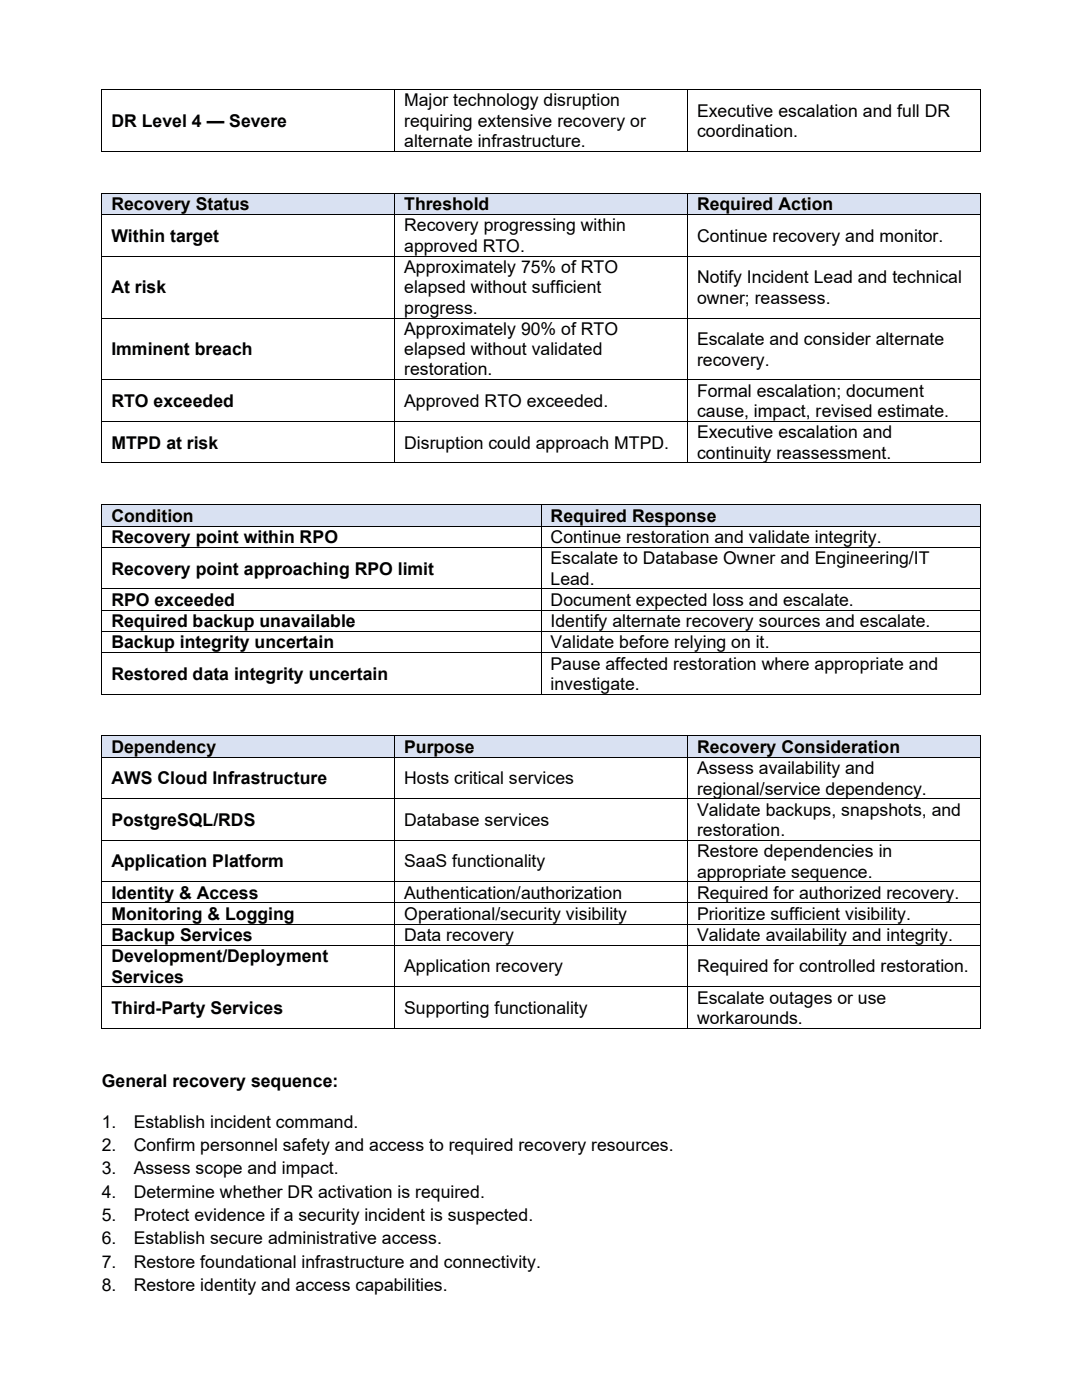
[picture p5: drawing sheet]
<svg xmlns="http://www.w3.org/2000/svg" width="216mm" height="279mm" viewBox="0 0 216 279" stroke-linecap="round" stroke-linejoin="round" font-family="sans-serif">
<defs><g id="words">
<g font-size="3.5">
<text x="80.7" y="21.3">Major technology disruption</text>
<text x="139.1" y="23.3">Executive escalation and full DR</text>
<text x="22.2" y="25.3">DR Level 4 — Severe</text>
<text x="80.7" y="25.3">requiring extensive recovery or</text>
<text x="80.7" y="29.4">alternate infrastructure.</text>
<text x="139.1" y="27.3">coordination.</text>
<text x="22.2" y="42">Recovery Status</text>
<text x="80.7" y="42">Threshold</text>
<text x="139.1" y="42">Required Action</text>
<text x="80.7" y="46.2">Recovery progressing within</text>
<text x="22.2" y="48.2">Within target</text>
<text x="80.7" y="50.3">approved RTO.</text>
<text x="139.1" y="48.2">Continue recovery and monitor.</text>
<text x="22.2" y="58.6">At risk</text>
<text x="80.7" y="54.5">Approximately 75% of RTO</text>
<text x="80.7" y="58.6">elapsed without sufficient</text>
<text x="139.1" y="56.5">Notify Incident Lead and technical</text>
<text x="80.7" y="62.6">progress.</text>
<text x="139.1" y="60.6">owner; reassess.</text>
<text x="22.2" y="70.9">Imminent breach</text>
<text x="80.7" y="66.9">Approximately 90% of RTO</text>
<text x="80.7" y="70.9">elapsed without validated</text>
<text x="139.1" y="68.9">Escalate and consider alternate</text>
<text x="80.7" y="74.9">restoration.</text>
<text x="139.1" y="72.9">recovery.</text>
<text x="22.2" y="81.2">RTO exceeded</text>
<text x="80.7" y="81.2">Approved RTO exceeded.</text>
<text x="139.1" y="79.2">Formal escalation; document</text>
<text x="139.1" y="83.2">cause, impact, revised estimate.</text>
<text x="22.2" y="89.5">MTPD at risk</text>
<text x="80.7" y="89.5">Disruption could approach MTPD.</text>
<text x="139.1" y="87.5">Executive escalation and</text>
<text x="139.1" y="91.5">continuity reassessment.</text>
<text x="22.2" y="104.2">Condition</text>
<text x="109.9" y="104.2">Required Response</text>
<text x="22.2" y="108.4">Recovery point within RPO</text>
<text x="109.9" y="108.4">Continue restoration and validate integrity.</text>
<text x="109.9" y="112.6">Escalate to Database Owner and Engineering/IT</text>
<text x="22.2" y="114.7">Recovery point approaching RPO limit</text>
<text x="109.9" y="116.7">Lead.</text>
<text x="22.2" y="120.9">RPO exceeded</text>
<text x="22.2" y="125.2">Required backup unavailable</text>
<text x="109.9" y="120.9">Document expected loss and escalate.</text>
<text x="109.9" y="125.2">Identify alternate recovery sources and escalate.</text>
<text x="22.2" y="129.4">Backup integrity uncertain</text>
<text x="109.9" y="129.4">Validate before relying on it.</text>
<text x="22.2" y="135.6">Restored data integrity uncertain</text>
<text x="109.9" y="133.6">Pause affected restoration where appropriate and</text>
<text x="109.9" y="137.6">investigate.</text>
<text x="22.2" y="150.3">Dependency</text>
<text x="80.7" y="150.3">Purpose</text>
<text x="139.1" y="150.3">Recovery Consideration</text>
<text x="139.1" y="154.5">Assess availability and</text>
<text x="22.2" y="156.5">AWS Cloud Infrastructure</text>
<text x="80.7" y="156.5">Hosts critical services</text>
<text x="139.1" y="158.6">regional/service dependency.</text>
<text x="22.2" y="164.8">PostgreSQL/RDS</text>
<text x="80.7" y="164.8">Database services</text>
<text x="139.1" y="162.8">Validate backups, snapshots, and</text>
<text x="139.1" y="166.9">restoration.</text>
<text x="22.2" y="173.1">Application Platform</text>
<text x="80.7" y="173.1">SaaS functionality</text>
<text x="139.1" y="171.1">Restore dependencies in</text>
<text x="22.2" y="179.3">Identity &amp; Access</text>
<text x="80.7" y="179.3">Authentication/authorization</text>
<text x="139.1" y="175.2">appropriate sequence.</text>
<text x="139.1" y="179.3">Required for authorized recovery.</text>
<text x="22.2" y="183.6">Monitoring &amp; Logging</text>
<text x="80.7" y="183.6">Operational/security visibility</text>
<text x="139.1" y="183.6">Prioritize sufficient visibility.</text>
<text x="22.2" y="187.8">Backup Services</text>
<text x="80.7" y="187.8">Data recovery</text>
<text x="139.1" y="187.8">Validate availability and integrity.</text>
<text x="22.2" y="192">Development/Deployment</text>
<text x="22.2" y="196.1">Services</text>
<text x="80.7" y="194.1">Application recovery</text>
<text x="139.1" y="194.1">Required for controlled restoration.</text>
<text x="22.2" y="202.4">Third-Party Services</text>
<text x="80.7" y="202.4">Supporting functionality</text>
<text x="139.1" y="200.3">Escalate outages or use</text>
<text x="139.1" y="204.4">workarounds.</text>
<text x="20.3" y="216.9">General recovery sequence:</text>
<text x="20.3" y="225">1.</text>
<text x="26.7" y="225">Establish incident command.</text>
<text x="20.3" y="229.7">2.</text>
<text x="26.7" y="229.7">Confirm personnel safety and access to required recovery resources.</text>
<text x="20.3" y="234.4">3.</text>
<text x="20.3" y="239">4.</text>
<text x="26.7" y="234.4">Assess scope and impact.</text>
<text x="26.7" y="239">Determine whether DR activation is required.</text>
<text x="20.3" y="243.7">5.</text>
<text x="26.7" y="243.7">Protect evidence if a security incident is suspected.</text>
<text x="20.3" y="248.4">6.</text>
<text x="26.7" y="248.4">Establish secure administrative access.</text>
<text x="20.3" y="253.1">7.</text>
<text x="20.3" y="257.7">8.</text>
<text x="26.7" y="253.1">Restore foundational infrastructure and connectivity.</text>
<text x="26.7" y="257.7">Restore identity and access capabilities.</text>
</g>
</g></defs>
<g fill="#000">
<path d="M20.2 17.8h.2v.1h-.2z" fill-rule="evenodd"/>
<path d="M20.2 17.8h.2v.1h-.2z" fill-rule="evenodd"/>
<path d="M78.7 17.8h.1v.1h-.1z" fill-rule="evenodd"/>
<path d="M137.1 17.8h.2v.1h-.2z" fill-rule="evenodd"/>
<path d="M195.5 17.8h.2v.1h-.2z" fill-rule="evenodd"/>
<path d="M195.5 17.8h.2v.1h-.2z" fill-rule="evenodd"/>
<path d="M20.2 30.1h.2v.2h-.2z" fill-rule="evenodd"/>
<path d="M20.2 30.1h.2v.2h-.2z" fill-rule="evenodd"/>
<path d="M78.7 30.1h.1v.2h-.1z" fill-rule="evenodd"/>
<path d="M137.1 30.1h.2v.2h-.2z" fill-rule="evenodd"/>
<path d="M195.5 30.1h.2v.2h-.2z" fill-rule="evenodd"/>
<path d="M195.5 30.1h.2v.2h-.2z" fill-rule="evenodd"/>
</g>
<path d="M20.3 17.9v12.2M20.4 17.9h58.3M78.8 17.9v12.2M78.8 17.9h58.3M137.2 17.9v12.2M137.3 17.9h58.2M195.6 17.9v12.2M20.4 30.2h58.3M78.8 30.2h58.3M137.3 30.2h58.2" fill="none" stroke="#000" stroke-width=".2"/>
<g fill="#d9e1f2">
<path d="M20.4 38.7h58.3v4h-58.3z" fill-rule="evenodd"/>
<path d="M22.2 38.7h54.7v4h-54.7z" fill-rule="evenodd"/>
<path d="M78.8 38.7h58.3v4h-58.3z" fill-rule="evenodd"/>
<path d="M80.7 38.7h54.6v4h-54.6z" fill-rule="evenodd"/>
<path d="M137.3 38.7h58.2v4h-58.2z" fill-rule="evenodd"/>
<path d="M139.1 38.7h54.6v4h-54.6z" fill-rule="evenodd"/>
</g>
<g fill="#000">
<path d="M20.2 38.5h.2v.2h-.2z" fill-rule="evenodd"/>
<path d="M20.2 38.5h.2v.2h-.2z" fill-rule="evenodd"/>
<path d="M78.7 38.5h.1v.2h-.1z" fill-rule="evenodd"/>
<path d="M137.1 38.5h.2v.2h-.2z" fill-rule="evenodd"/>
<path d="M195.5 38.5h.2v.2h-.2z" fill-rule="evenodd"/>
<path d="M195.5 38.5h.2v.2h-.2z" fill-rule="evenodd"/>
<path d="M20.2 42.7h.2v.2h-.2z" fill-rule="evenodd"/>
<path d="M20.2 51h.2v.2h-.2z" fill-rule="evenodd"/>
<path d="M78.7 42.7h.1v.2h-.1z" fill-rule="evenodd"/>
<path d="M78.7 51h.1v.2h-.1z" fill-rule="evenodd"/>
<path d="M137.1 42.7h.2v.2h-.2z" fill-rule="evenodd"/>
<path d="M137.1 51h.2v.2h-.2z" fill-rule="evenodd"/>
<path d="M195.5 42.7h.2v.2h-.2z" fill-rule="evenodd"/>
<path d="M195.5 51h.2v.2h-.2z" fill-rule="evenodd"/>
<path d="M20.2 63.4h.2v.1h-.2z" fill-rule="evenodd"/>
<path d="M20.2 75.7h.2v.2h-.2z" fill-rule="evenodd"/>
<path d="M78.7 63.4h.1v.1h-.1z" fill-rule="evenodd"/>
<path d="M78.7 75.7h.1v.2h-.1z" fill-rule="evenodd"/>
<path d="M137.1 63.4h.2v.1h-.2z" fill-rule="evenodd"/>
<path d="M137.1 75.7h.2v.2h-.2z" fill-rule="evenodd"/>
<path d="M195.5 63.4h.2v.1h-.2z" fill-rule="evenodd"/>
<path d="M195.5 75.7h.2v.2h-.2z" fill-rule="evenodd"/>
<path d="M20.2 84h.2v.2h-.2z" fill-rule="evenodd"/>
<path d="M20.2 92.3h.2v.2h-.2z" fill-rule="evenodd"/>
<path d="M20.2 92.3h.2v.2h-.2z" fill-rule="evenodd"/>
<path d="M78.7 84h.1v.2h-.1z" fill-rule="evenodd"/>
<path d="M78.7 92.3h.1v.2h-.1z" fill-rule="evenodd"/>
<path d="M137.1 84h.2v.2h-.2z" fill-rule="evenodd"/>
<path d="M137.1 92.3h.2v.2h-.2z" fill-rule="evenodd"/>
<path d="M195.5 84h.2v.2h-.2z" fill-rule="evenodd"/>
<path d="M195.5 92.3h.2v.2h-.2z" fill-rule="evenodd"/>
<path d="M195.5 92.3h.2v.2h-.2z" fill-rule="evenodd"/>
</g>
<g fill="none" stroke="#000" stroke-width=".2">
<path d="M20.3 38.7v4M20.4 38.6h58.3M78.8 38.7v4M78.8 38.6h58.3M137.2 38.7v4M137.3 38.6h58.2M195.6 38.7v4M20.3 42.9v8.1M20.3 51.2v12.2M20.4 42.8h58.3M20.4 51.1h58.3M78.8 42.9v8.1"/>
<path d="M78.8 51.2v12.2M78.8 42.8h58.3M78.8 51.1h58.3M137.2 42.9v8.1M137.2 51.2v12.2M137.3 42.8h58.2M137.3 51.1h58.2M195.6 42.9v8.1M195.6 51.2v12.2M20.3 63.5v12.2M20.3 75.9v8.1M20.4 63.5h58.3"/>
<path d="M20.4 75.8h58.3M78.8 63.5v12.2M78.8 75.9v8.1M78.8 63.5h58.3M78.8 75.8h58.3M137.2 63.5v12.2M137.2 75.9v8.1M137.3 63.5h58.2M137.3 75.8h58.2M195.6 63.5v12.2M195.6 75.9v8.1M20.3 84.2v8.1"/>
<path d="M20.4 84.1h58.3M20.4 92.4h58.3M78.8 84.2v8.1M78.8 84.1h58.3M78.8 92.4h58.3M137.2 84.2v8.1M137.3 84.1h58.2M137.3 92.4h58.2M195.6 84.2v8.1"/>
</g>
<g fill="#d9e1f2">
<path d="M20.4 100.9h87.5v4h-87.5z" fill-rule="evenodd"/>
<path d="M22.2 100.9h83.9v4h-83.9z" fill-rule="evenodd"/>
<path d="M108.1 100.9h87.4v4h-87.4z" fill-rule="evenodd"/>
<path d="M109.9 100.9h83.8v4h-83.8z" fill-rule="evenodd"/>
</g>
<g fill="#000">
<path d="M20.2 100.7h.2v.2h-.2z" fill-rule="evenodd"/>
<path d="M20.2 100.7h.2v.2h-.2z" fill-rule="evenodd"/>
<path d="M20.2 104.9h.2v.2h-.2z" fill-rule="evenodd"/>
<path d="M20.2 109.2h.2v.1h-.2z" fill-rule="evenodd"/>
<path d="M20.2 117.5h.2v.1h-.2z" fill-rule="evenodd"/>
<path d="M107.9 100.7h.2v.2h-.2z" fill-rule="evenodd"/>
<path d="M107.9 104.9h.2v.2h-.2z" fill-rule="evenodd"/>
<path d="M107.9 109.2h.2v.1h-.2z" fill-rule="evenodd"/>
<path d="M107.9 117.5h.2v.1h-.2z" fill-rule="evenodd"/>
<path d="M195.5 100.7h.2v.2h-.2z" fill-rule="evenodd"/>
<path d="M195.5 100.7h.2v.2h-.2z" fill-rule="evenodd"/>
<path d="M195.5 104.9h.2v.2h-.2z" fill-rule="evenodd"/>
<path d="M195.5 109.2h.2v.1h-.2z" fill-rule="evenodd"/>
<path d="M195.5 117.5h.2v.1h-.2z" fill-rule="evenodd"/>
<path d="M20.2 121.7h.2v.2h-.2z" fill-rule="evenodd"/>
<path d="M20.2 125.9h.2v.2h-.2z" fill-rule="evenodd"/>
<path d="M20.2 130.2h.2v.1h-.2z" fill-rule="evenodd"/>
<path d="M20.2 138.4h.2v.2h-.2z" fill-rule="evenodd"/>
<path d="M20.2 138.4h.2v.2h-.2z" fill-rule="evenodd"/>
<path d="M107.9 121.7h.2v.2h-.2z" fill-rule="evenodd"/>
<path d="M107.9 125.9h.2v.2h-.2z" fill-rule="evenodd"/>
<path d="M107.9 130.2h.2v.1h-.2z" fill-rule="evenodd"/>
<path d="M107.9 138.4h.2v.2h-.2z" fill-rule="evenodd"/>
<path d="M195.5 121.7h.2v.2h-.2z" fill-rule="evenodd"/>
<path d="M195.5 125.9h.2v.2h-.2z" fill-rule="evenodd"/>
<path d="M195.5 130.2h.2v.1h-.2z" fill-rule="evenodd"/>
<path d="M195.5 138.4h.2v.2h-.2z" fill-rule="evenodd"/>
<path d="M195.5 138.4h.2v.2h-.2z" fill-rule="evenodd"/>
</g>
<g fill="none" stroke="#000" stroke-width=".2">
<path d="M20.3 100.9v4M20.3 105.1v4.1M20.3 109.3v8.2M20.3 117.6v4.1M20.4 100.8h87.5M20.4 105h87.5M20.4 109.2h87.5M20.4 117.5h87.5M108 100.9v4M108 105.1v4.1M108 109.3v8.2M108 117.6v4.1"/>
<path d="M108.1 100.8h87.4M108.1 105h87.4M108.1 109.2h87.4M108.1 117.5h87.4M195.6 100.9v4M195.6 105.1v4.1M195.6 109.3v8.2M195.6 117.6v4.1M20.3 121.9v4M20.3 126.1v4.1M20.3 130.3v8.1M20.4 121.8h87.5"/>
<path d="M20.4 126h87.5M20.4 130.2h87.5M20.4 138.5h87.5M108 121.9v4M108 126.1v4.1M108 130.3v8.1M108.1 121.8h87.4M108.1 126h87.4M108.1 130.2h87.4M108.1 138.5h87.4M195.6 121.9v4M195.6 126.1v4.1"/>
<path d="M195.6 130.3v8.1"/>
</g>
<g fill="#d9e1f2">
<path d="M20.4 147h58.3v4h-58.3z" fill-rule="evenodd"/>
<path d="M22.2 147h54.7v4h-54.7z" fill-rule="evenodd"/>
<path d="M78.8 147h58.3v4h-58.3z" fill-rule="evenodd"/>
<path d="M80.7 147h54.6v4h-54.6z" fill-rule="evenodd"/>
<path d="M137.3 147h58.2v4h-58.2z" fill-rule="evenodd"/>
<path d="M139.1 147h54.6v4h-54.6z" fill-rule="evenodd"/>
</g>
<g fill="#000">
<path d="M20.2 146.8h.2v.2h-.2z" fill-rule="evenodd"/>
<path d="M20.2 146.8h.2v.2h-.2z" fill-rule="evenodd"/>
<path d="M20.2 151h.2v.2h-.2z" fill-rule="evenodd"/>
<path d="M20.2 159.3h.2v.2h-.2z" fill-rule="evenodd"/>
<path d="M78.7 146.8h.1v.2h-.1z" fill-rule="evenodd"/>
<path d="M78.7 151h.1v.2h-.1z" fill-rule="evenodd"/>
<path d="M78.7 159.3h.1v.2h-.1z" fill-rule="evenodd"/>
<path d="M137.1 146.8h.2v.2h-.2z" fill-rule="evenodd"/>
<path d="M137.1 151h.2v.2h-.2z" fill-rule="evenodd"/>
<path d="M137.1 159.3h.2v.2h-.2z" fill-rule="evenodd"/>
<path d="M195.5 146.8h.2v.2h-.2z" fill-rule="evenodd"/>
<path d="M195.5 146.8h.2v.2h-.2z" fill-rule="evenodd"/>
<path d="M195.5 151h.2v.2h-.2z" fill-rule="evenodd"/>
<path d="M195.5 159.3h.2v.2h-.2z" fill-rule="evenodd"/>
<path d="M20.2 167.6h.2v.2h-.2z" fill-rule="evenodd"/>
<path d="M20.2 175.9h.2v.2h-.2z" fill-rule="evenodd"/>
<path d="M78.7 167.6h.1v.2h-.1z" fill-rule="evenodd"/>
<path d="M78.7 175.9h.1v.2h-.1z" fill-rule="evenodd"/>
<path d="M137.1 167.6h.2v.2h-.2z" fill-rule="evenodd"/>
<path d="M137.1 175.9h.2v.2h-.2z" fill-rule="evenodd"/>
<path d="M195.5 167.6h.2v.2h-.2z" fill-rule="evenodd"/>
<path d="M195.5 175.9h.2v.2h-.2z" fill-rule="evenodd"/>
<path d="M20.2 180.1h.2v.2h-.2z" fill-rule="evenodd"/>
<path d="M20.2 184.3h.2v.2h-.2z" fill-rule="evenodd"/>
<path d="M20.2 188.6h.2v.1h-.2z" fill-rule="evenodd"/>
<path d="M20.2 196.9h.2v.1h-.2z" fill-rule="evenodd"/>
<path d="M78.7 180.1h.1v.2h-.1z" fill-rule="evenodd"/>
<path d="M78.7 184.3h.1v.2h-.1z" fill-rule="evenodd"/>
<path d="M78.7 188.6h.1v.1h-.1z" fill-rule="evenodd"/>
<path d="M78.7 196.9h.1v.1h-.1z" fill-rule="evenodd"/>
<path d="M137.1 180.1h.2v.2h-.2z" fill-rule="evenodd"/>
<path d="M137.1 184.3h.2v.2h-.2z" fill-rule="evenodd"/>
<path d="M137.1 188.6h.2v.1h-.2z" fill-rule="evenodd"/>
<path d="M137.1 196.9h.2v.1h-.2z" fill-rule="evenodd"/>
<path d="M195.5 180.1h.2v.2h-.2z" fill-rule="evenodd"/>
<path d="M195.5 184.3h.2v.2h-.2z" fill-rule="evenodd"/>
<path d="M195.5 188.6h.2v.1h-.2z" fill-rule="evenodd"/>
<path d="M195.5 196.9h.2v.1h-.2z" fill-rule="evenodd"/>
<path d="M20.2 205.2h.2v.2h-.2z" fill-rule="evenodd"/>
<path d="M20.2 205.2h.2v.2h-.2z" fill-rule="evenodd"/>
<path d="M78.7 205.2h.1v.2h-.1z" fill-rule="evenodd"/>
<path d="M137.1 205.2h.2v.2h-.2z" fill-rule="evenodd"/>
<path d="M195.5 205.2h.2v.2h-.2z" fill-rule="evenodd"/>
<path d="M195.5 205.2h.2v.2h-.2z" fill-rule="evenodd"/>
</g>
<g fill="none" stroke="#000" stroke-width=".2">
<path d="M20.3 147v4M20.3 151.2v8.1M20.3 159.5v8.1M20.4 146.9h58.3M20.4 151.1h58.3M20.4 159.4h58.3M78.8 147v4M78.8 151.2v8.1M78.8 159.5v8.1M78.8 146.9h58.3M78.8 151.1h58.3M78.8 159.4h58.3"/>
<path d="M137.2 147v4M137.2 151.2v8.1M137.2 159.5v8.1M137.3 146.9h58.2M137.3 151.1h58.2M137.3 159.4h58.2M195.6 147v4M195.6 151.2v8.1M195.6 159.5v8.1M20.3 167.8v8.1M20.3 176.1v4M20.4 167.7h58.3"/>
<path d="M20.4 176h58.3M78.8 167.8v8.1M78.8 176.1v4M78.8 167.7h58.3M78.8 176h58.3M137.2 167.8v8.1M137.2 176.1v4M137.3 167.7h58.2M137.3 176h58.2M195.6 167.8v8.1M195.6 176.1v4M20.3 180.3v4"/>
<path d="M20.3 184.5v4.1M20.3 188.7v8.2M20.3 197v8.2M20.4 180.2h58.3M20.4 184.4h58.3M20.4 188.7h58.3M20.4 197h58.3M78.8 180.3v4M78.8 184.5v4.1M78.8 188.7v8.2M78.8 197v8.2M78.8 180.2h58.3"/>
<path d="M78.8 184.4h58.3M78.8 188.7h58.3M78.8 197h58.3M137.2 180.3v4M137.2 184.5v4.1M137.2 188.7v8.2M137.2 197v8.2M137.3 180.2h58.2M137.3 184.4h58.2M137.3 188.7h58.2M137.3 197h58.2M195.6 180.3v4"/>
<path d="M195.6 184.5v4.1M195.6 188.7v8.2M195.6 197v8.2M20.4 205.3h58.3M78.8 205.3h58.3M137.3 205.3h58.2"/>
</g>
<use href="#words"/>
</svg>
